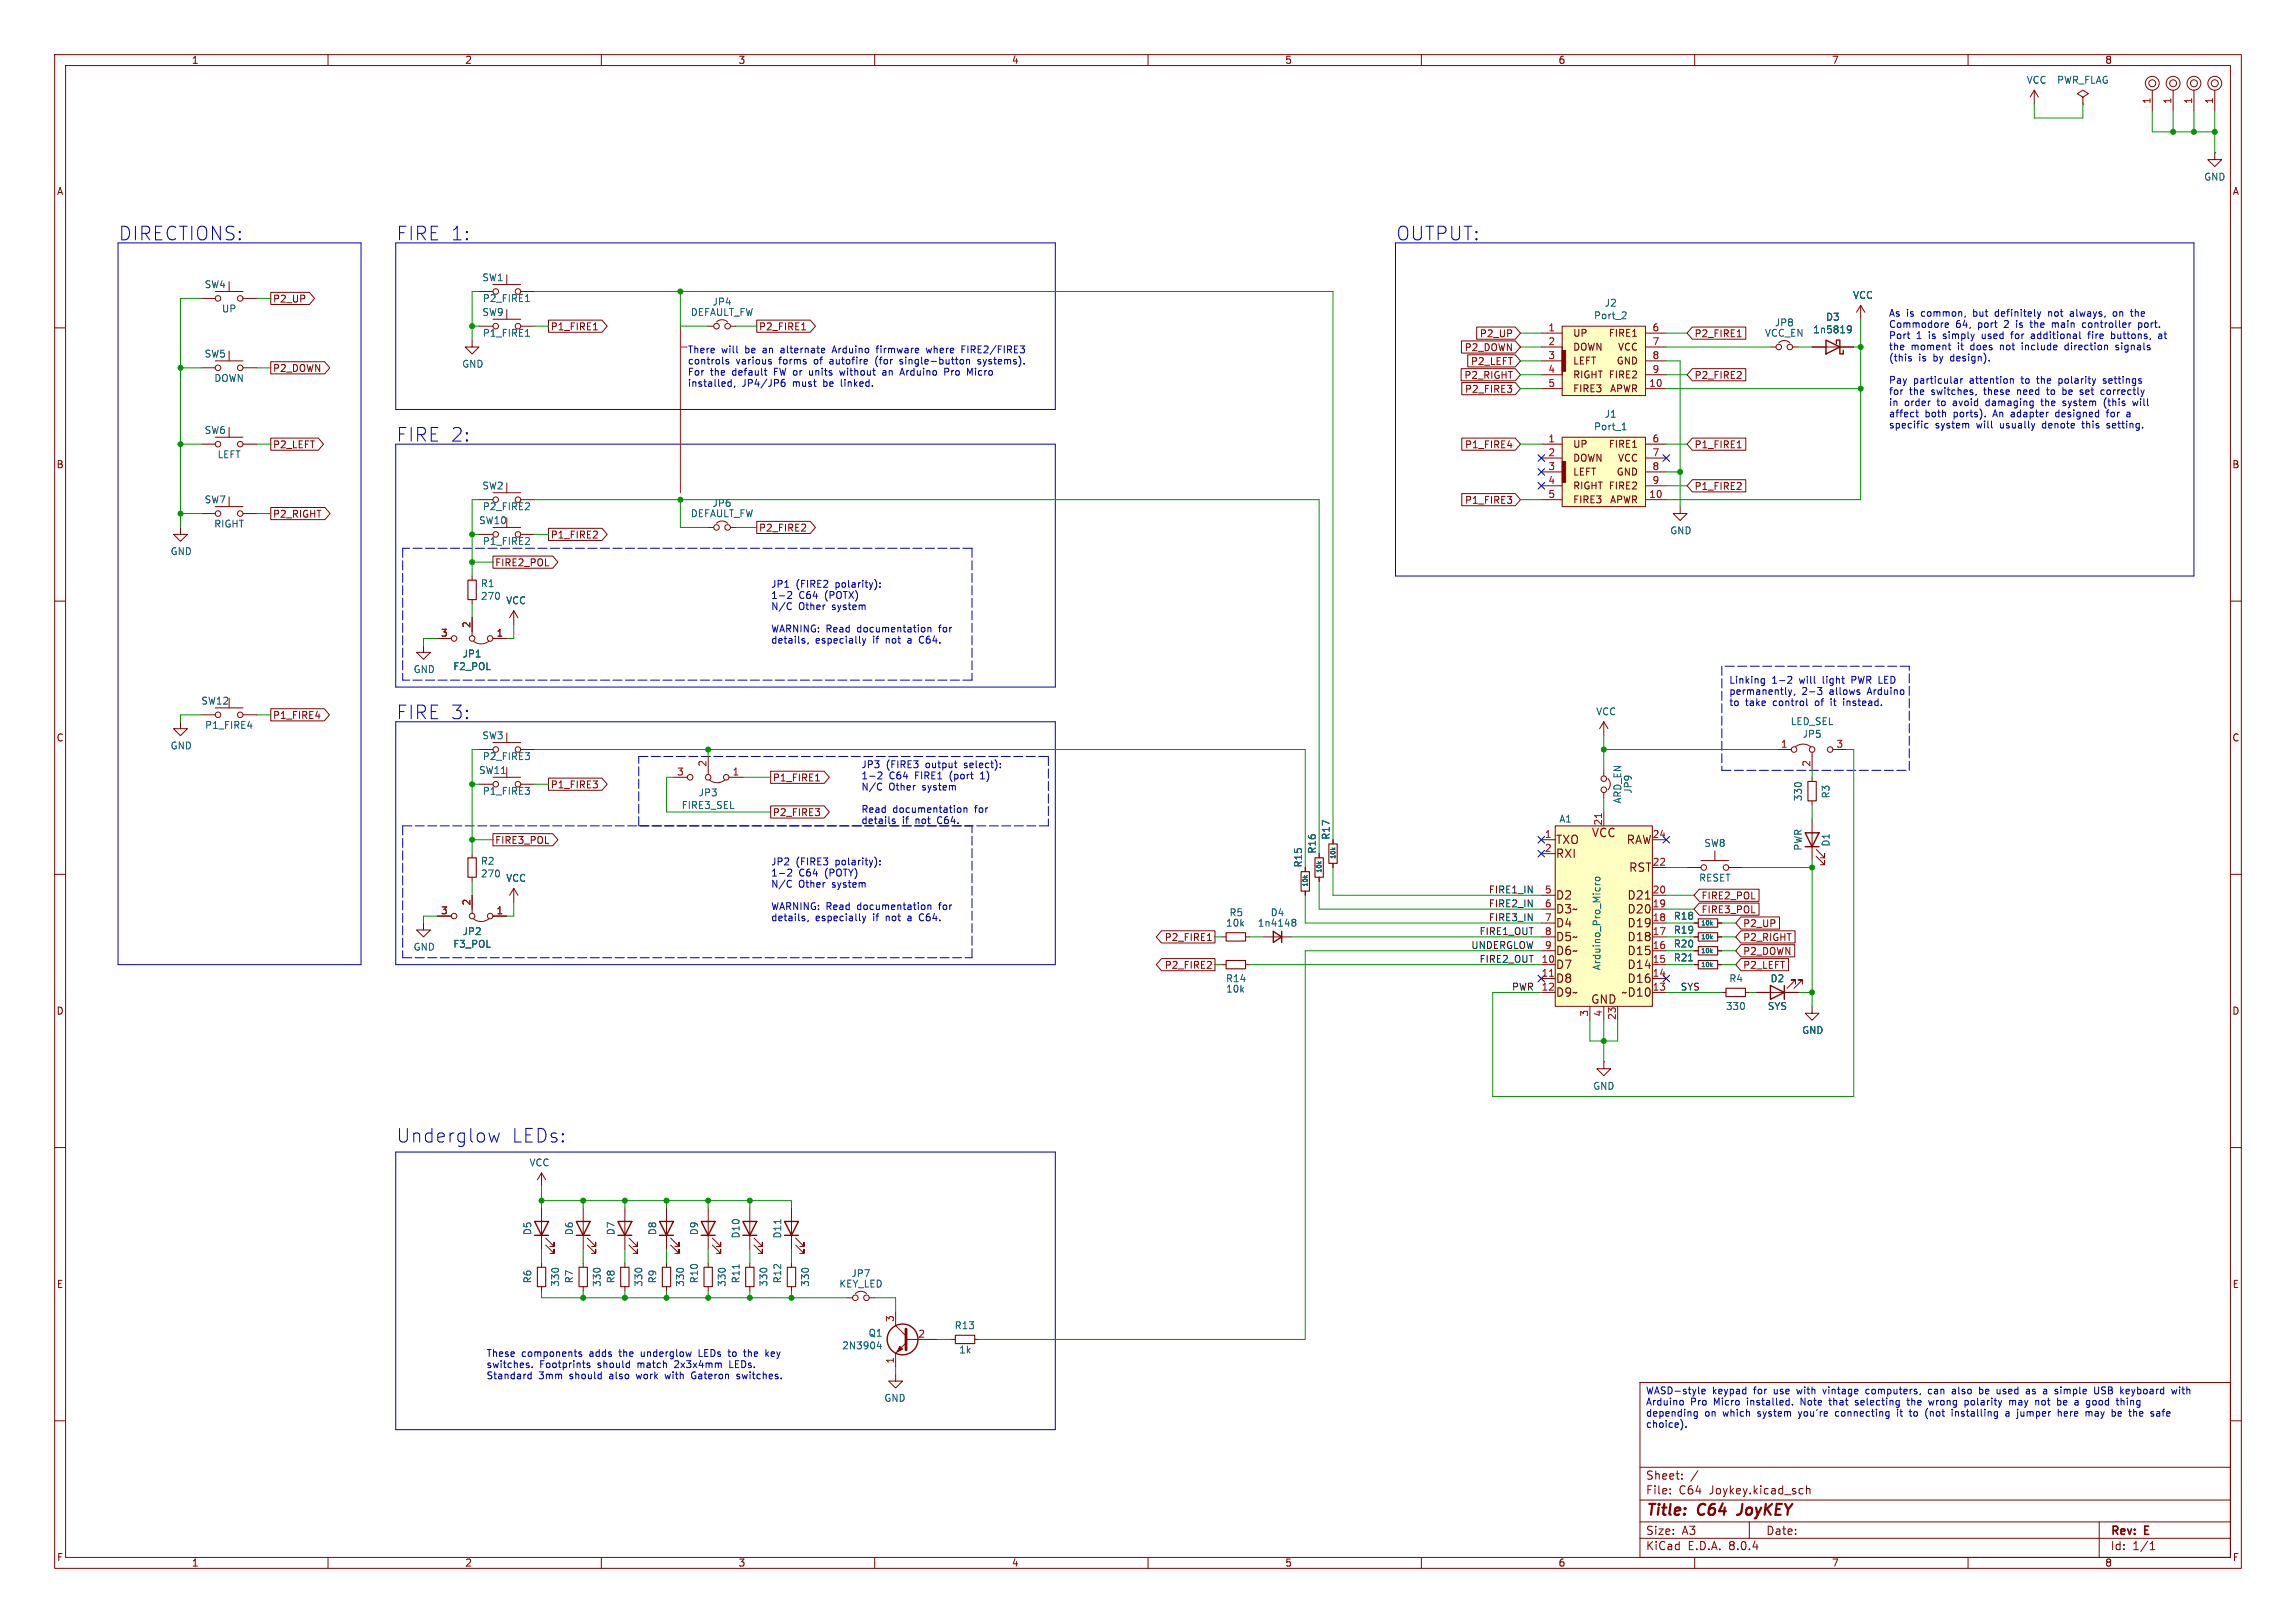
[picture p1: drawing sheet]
<svg xmlns="http://www.w3.org/2000/svg" width="420mm" height="297mm" viewBox="0 0 420 297" stroke-linecap="round" stroke-linejoin="round" font-family="sans-serif">
<defs><g id="words">
<g font-size="3.5" fill="#0000c2">
<text x="21.6" y="44.2">DIRECTIONS:</text>
<text x="72.4" y="44.2">FIRE 1:</text>
<text x="255.3" y="44.2">OUTPUT:</text>
<text x="72.4" y="81">FIRE 2:</text>
<text x="72.4" y="131.8">FIRE 3:</text>
<text x="72.4" y="209.3">Underglow</text>
<text x="93.4" y="209.3">LEDs:</text>
</g>
<g font-size="2.8" fill="#840000">
<text x="301" y="277.9">Title:</text>
<text x="310.6" y="277.9">C64</text>
<text x="318.8" y="277.9">JoyKEY</text>
</g>
<g font-size="2.1" fill="#840000">
<text x="284.5" y="154.7">TXO</text>
<text x="291.1" y="153.4">VCC</text>
<text x="297.4" y="154.7">RAW</text>
<text x="284.5" y="157.3">RXI</text>
<text x="297.9" y="159.8">RST</text>
<text x="284.5" y="164.9">D2</text>
<text x="284.5" y="167.4">D3~</text>
<text x="297.6" y="167.4">D20</text>
<text x="297.6" y="164.9">D21</text>
<text x="284.5" y="170">D4</text>
<text x="284.5" y="172.5">D5~</text>
<text x="297.6" y="172.5">D18</text>
<text x="297.6" y="170">D19</text>
<text x="284.5" y="175">D6~</text>
<text x="284.5" y="177.6">D7</text>
<text x="297.6" y="177.6">D14</text>
<text x="297.6" y="175">D15</text>
<text x="284.5" y="180.1">D8</text>
<text x="284.5" y="182.7">D9~</text>
<text x="290.9" y="183.9">GND</text>
<text x="296.5" y="182.7">~D10</text>
<text x="297.6" y="180.1">D16</text>
<text x="301" y="273.7">File:</text>
<text x="301" y="271">Sheet:</text>
<text x="307.1" y="273.7">C64</text>
<text x="312.7" y="273.7">Joykey.kicad_sch</text>
<text x="301" y="281.1">Size:</text>
<text x="307.6" y="281.1">A3</text>
<text x="323" y="281.1">Date:</text>
<text x="386" y="281.3">Rev:</text>
<text x="392.4" y="281.3">E</text>
<text x="301" y="283.9">KiCad</text>
<text x="308.7" y="283.9">E.D.A.</text>
<text x="316.3" y="283.9">8.0.4</text>
<text x="386" y="283.9">Id:</text>
<text x="390.1" y="283.9">1/1</text>
</g>
<g font-size="1.8" fill="#840000">
<text x="35" y="11.9">1</text>
<text x="85" y="11.9">2</text>
<text x="135" y="11.9">3</text>
<text x="185" y="11.9">4</text>
<text x="235" y="11.9">5</text>
<text x="285" y="11.9">6</text>
<text x="335" y="11.9">7</text>
<text x="385" y="11.9">8</text>
<text x="10.3" y="35.9">A</text>
<text x="408.3" y="35.9">A</text>
<text x="49.8" y="55.6">P2_UP</text>
<text x="100.6" y="60.6">P1_FIRE1</text>
<text x="138.7" y="60.6">P2_FIRE1</text>
<text x="267.8" y="64.5">P2_DOWN</text>
<text x="270.6" y="61.9">P2_UP</text>
<text x="287.7" y="64.4">DOWN</text>
<text x="287.7" y="61.8">UP</text>
<text x="294.2" y="61.8">FIRE1</text>
<text x="295.9" y="64.4">VCC</text>
<text x="309.9" y="61.9">P2_FIRE1</text>
<text x="49.8" y="68.3">P2_DOWN</text>
<text x="267.8" y="69.5">P2_RIGHT</text>
<text x="269" y="67">P2_LEFT</text>
<text x="287.7" y="72">FIRE3</text>
<text x="287.7" y="66.9">LEFT</text>
<text x="287.7" y="69.5">RIGHT FIRE2</text>
<text x="294.4" y="72">APWR</text>
<text x="295.6" y="66.9">GND</text>
<text x="309.9" y="69.5">P2_FIRE2</text>
<text x="267.9" y="72.1">P2_FIRE3</text>
<text x="49.8" y="82.2">P2_LEFT</text>
<text x="267.9" y="82.2">P1_FIRE4</text>
<text x="287.7" y="82.2">UP</text>
<text x="294.2" y="82.2">FIRE1</text>
<text x="309.9" y="82.2">P1_FIRE1</text>
<text x="10.3" y="85.9">B</text>
<text x="287.7" y="84.7">DOWN</text>
<text x="287.7" y="87.2">LEFT</text>
<text x="287.7" y="89.8">RIGHT FIRE2</text>
<text x="295.6" y="87.2">GND</text>
<text x="295.9" y="84.7">VCC</text>
<text x="309.9" y="89.9">P1_FIRE2</text>
<text x="408.2" y="85.9">B</text>
<text x="49.8" y="94.9">P2_RIGHT</text>
<text x="267.9" y="92.4">P1_FIRE3</text>
<text x="287.7" y="92.3">FIRE3</text>
<text x="294.4" y="92.3">APWR</text>
<text x="100.6" y="98.7">P1_FIRE2</text>
<text x="138.7" y="97.5">P2_FIRE2</text>
<text x="90.5" y="103.8">FIRE2_POL</text>
<text x="49.8" y="131.8">P1_FIRE4</text>
<text x="10.3" y="135.9">C</text>
<text x="408.2" y="135.9">C</text>
<text x="141.3" y="143.2">P1_FIRE1</text>
<text x="100.6" y="144.5">P1_FIRE3</text>
<text x="141.3" y="149.5">P2_FIRE3</text>
<text x="90.5" y="154.6">FIRE3_POL</text>
<text x="311.1" y="167.3">FIRE3_POL</text>
<text x="311.1" y="164.8">FIRE2_POL</text>
<text x="213" y="172.4">P2_FIRE1</text>
<text x="318.8" y="169.9">P2_UP</text>
<text x="318.8" y="172.4">P2_RIGHT</text>
<text x="213" y="177.5">P2_FIRE2</text>
<text x="318.8" y="174.9">P2_DOWN</text>
<text x="318.8" y="177.5">P2_LEFT</text>
<text x="10.3" y="185.9">D</text>
<text x="408.2" y="185.9">D</text>
<text x="10.3" y="235.9">E</text>
<text x="408.3" y="235.9">E</text>
<text x="10.3" y="285.9">F</text>
<text x="35" y="286.9">1</text>
<text x="85" y="286.9">2</text>
<text x="135" y="286.9">3</text>
<text x="185" y="286.9">4</text>
<text x="235" y="286.9">5</text>
<text x="285" y="286.9">6</text>
<text x="335" y="286.9">7</text>
<text x="385" y="286.9">8</text>
<text x="408.3" y="285.9">F</text>
</g>
<g font-size="1.8" fill="#006464">
<text x="370.6" y="15.5">VCC</text>
<text x="376.2" y="15.5">PWR_FLAG</text>
<text x="403.1" y="33.2">GND</text>
<text x="37.3" y="52.9">SW4</text>
<text x="88.1" y="51.7">SW1</text>
<text x="40.5" y="57.4">UP</text>
<text x="88.1" y="58">SW9</text>
<text x="88.2" y="55.5">P2_FIRE1</text>
<text x="126.3" y="58">DEFAULT_FW</text>
<text x="130.3" y="56.1">JP4</text>
<text x="291.5" y="58.6">Port_2</text>
<text x="293.4" y="56.3">J2</text>
<text x="324.6" y="59.9">JP8</text>
<text x="333.9" y="58.9">D3</text>
<text x="338.9" y="54.9">VCC</text>
<text x="37.3" y="65.6">SW5</text>
<text x="88.2" y="61.8">P1_FIRE1</text>
<text x="322.8" y="61.8">VCC_EN</text>
<text x="331.6" y="61.2">1n5819</text>
<text x="39.1" y="70.1">DOWN</text>
<text x="84.5" y="67.5">GND</text>
<text x="293.4" y="76.6">J1</text>
<text x="37.3" y="79.6">SW6</text>
<text x="291.5" y="78.9">Port_1</text>
<text x="39.7" y="84">LEFT</text>
<text x="88.1" y="89.8">SW2</text>
<text x="37.3" y="92.3">SW7</text>
<text x="88.2" y="93.6">P2_FIRE2</text>
<text x="126.3" y="94.8">DEFAULT_FW</text>
<text x="130.3" y="92.9">JP6</text>
<text x="31.1" y="101.8">GND</text>
<text x="39.1" y="96.7">RIGHT</text>
<text x="87.5" y="96.1">SW10</text>
<text x="88.2" y="99.9">P1_FIRE2</text>
<text x="305.4" y="98">GND</text>
<text x="87.9" y="107.6">R1</text>
<text x="87.9" y="110">270</text>
<text x="92.5" y="110.8">VCC</text>
<text x="75.6" y="123.4">GND</text>
<text x="82.8" y="122.8">F2_POL</text>
<text x="84.5" y="120.5">JP1</text>
<text x="36.7" y="129.1">SW12</text>
<text x="291.9" y="131.1">VCC</text>
<text x="31.1" y="137.3">GND</text>
<text x="37.4" y="133.6">P1_FIRE4</text>
<text x="88.1" y="135.5">SW3</text>
<text x="327.5" y="132.9">LED_SEL</text>
<text x="329.6" y="135.2">JP5</text>
<text x="87.5" y="141.8">SW11</text>
<text x="88.2" y="139.3">P2_FIRE3</text>
<text x="88.2" y="145.6">P1_FIRE3</text>
<text x="124.6" y="148.2">FIRE3_SEL</text>
<text x="127.7" y="145.9">JP3</text>
<text x="296.8" y="147.1" transform="rotate(-90 296.8 147.1)">ARD_EN</text>
<text x="298.7" y="145.3" transform="rotate(-90 298.7 145.3)">JP9</text>
<text x="329.8" y="146.7" transform="rotate(-90 329.8 146.7)">330</text>
<text x="334.9" y="146.2" transform="rotate(-90 334.9 146.2)">R3</text>
<text x="243.4" y="153.8" transform="rotate(-90 243.4 153.8)">R17</text>
<text x="285.1" y="150.7">A1</text>
<text x="311.7" y="155.2">SW8</text>
<text x="329.8" y="155.8" transform="rotate(-90 329.8 155.8)">PWR</text>
<text x="334.9" y="155" transform="rotate(-90 334.9 155)">D1</text>
<text x="87.9" y="158.4">R2</text>
<text x="87.9" y="160.8">270</text>
<text x="92.5" y="161.6">VCC</text>
<text x="238.4" y="158.8" transform="rotate(-90 238.4 158.8)">R15</text>
<text x="240.9" y="156.3" transform="rotate(-90 240.9 156.3)">R16</text>
<text x="310.7" y="161.5">RESET</text>
<text x="224.8" y="167.9">R5</text>
<text x="232.3" y="167.9">D4</text>
<text x="82.8" y="173.6">F3_POL</text>
<text x="84.5" y="171.3">JP2</text>
<text x="224.2" y="169.8">10k</text>
<text x="230" y="169.8">1n4148</text>
<text x="306.1" y="168.5">R18</text>
<text x="306.1" y="171">R19</text>
<text x="306.1" y="173.6">R20</text>
<text x="75.6" y="174.2">GND</text>
<text x="224.2" y="179.9">R14</text>
<text x="293" y="177.7" transform="rotate(-90 293 177.7)">Arduino_Pro_Micro</text>
<text x="306.1" y="176.1">R21</text>
<text x="316.2" y="179.9">R4</text>
<text x="323.8" y="179.9">D2</text>
<text x="224.2" y="181.8">10k</text>
<text x="315.6" y="185">330</text>
<text x="323.3" y="185">SYS</text>
<text x="329.6" y="189.4">GND</text>
<text x="291.3" y="199.6">GND</text>
<text x="96.8" y="213.6">VCC</text>
<text x="97.4" y="226.1" transform="rotate(-90 97.4 226.1)">D5</text>
<text x="105" y="226.1" transform="rotate(-90 105 226.1)">D6</text>
<text x="112.6" y="226.1" transform="rotate(-90 112.6 226.1)">D7</text>
<text x="120.2" y="226.1" transform="rotate(-90 120.2 226.1)">D8</text>
<text x="127.9" y="226.1" transform="rotate(-90 127.9 226.1)">D9</text>
<text x="135.5" y="226.7" transform="rotate(-90 135.5 226.7)">D10</text>
<text x="143.1" y="226.7" transform="rotate(-90 143.1 226.7)">D11</text>
<text x="155.7" y="233.9">JP7</text>
<text x="97.4" y="234.9" transform="rotate(-90 97.4 234.9)">R6</text>
<text x="102.5" y="235.6" transform="rotate(-90 102.5 235.6)">330</text>
<text x="105" y="234.9" transform="rotate(-90 105 234.9)">R7</text>
<text x="110.1" y="235.6" transform="rotate(-90 110.1 235.6)">330</text>
<text x="112.6" y="234.9" transform="rotate(-90 112.6 234.9)">R8</text>
<text x="117.7" y="235.6" transform="rotate(-90 117.7 235.6)">330</text>
<text x="120.2" y="234.9" transform="rotate(-90 120.2 234.9)">R9</text>
<text x="125.3" y="235.6" transform="rotate(-90 125.3 235.6)">330</text>
<text x="127.9" y="234.9" transform="rotate(-90 127.9 234.9)">R10</text>
<text x="132.9" y="235.6" transform="rotate(-90 132.9 235.6)">330</text>
<text x="135.5" y="234.9" transform="rotate(-90 135.5 234.9)">R11</text>
<text x="140.6" y="235.6" transform="rotate(-90 140.6 235.6)">330</text>
<text x="143.1" y="234.9" transform="rotate(-90 143.1 234.9)">R12</text>
<text x="148.2" y="235.6" transform="rotate(-90 148.2 235.6)">330</text>
<text x="153.4" y="235.8">KEY_LED</text>
<text x="158.8" y="244.8">Q1</text>
<text x="174.5" y="243.4">R13</text>
<text x="154" y="247.1">2N3904</text>
<text x="175.3" y="247.9">1k</text>
<text x="161.7" y="256.7">GND</text>
</g>
<g font-size="1.8" fill="#a90000">
<text x="393.4" y="19.1" transform="rotate(-90 393.4 19.1)">1</text>
<text x="397.3" y="19.1" transform="rotate(-90 397.3 19.1)">1</text>
<text x="401.1" y="19.1" transform="rotate(-90 401.1 19.1)">1</text>
<text x="404.9" y="19.1" transform="rotate(-90 404.9 19.1)">1</text>
<text x="283.1" y="60.7">1</text>
<text x="283.1" y="63.2">2</text>
<text x="283.1" y="65.8">3</text>
<text x="302.2" y="60.7">6</text>
<text x="302.2" y="63.2">7</text>
<text x="302.2" y="65.8">8</text>
<text x="283.1" y="68.3">4</text>
<text x="283.1" y="70.9">5</text>
<text x="301.6" y="70.9">10</text>
<text x="302.2" y="68.3">9</text>
<text x="283.1" y="81">1</text>
<text x="283.1" y="83.6">2</text>
<text x="302.2" y="81">6</text>
<text x="302.2" y="83.6">7</text>
<text x="283.1" y="86.1">3</text>
<text x="283.1" y="88.6">4</text>
<text x="302.2" y="86.1">8</text>
<text x="302.2" y="88.6">9</text>
<text x="283.1" y="91.2">5</text>
<text x="301.6" y="91.2">10</text>
<text x="80.6" y="116.6">3</text>
<text x="86.1" y="115" transform="rotate(-90 86.1 115)">2</text>
<text x="90.7" y="116.6">1</text>
<text x="325.7" y="136.9">1</text>
<text x="335.8" y="136.9">3</text>
<text x="123.8" y="142">3</text>
<text x="129.3" y="140.4" transform="rotate(-90 129.3 140.4)">2</text>
<text x="133.9" y="142">1</text>
<text x="331.2" y="140.4" transform="rotate(-90 331.2 140.4)">2</text>
<text x="282.5" y="153.4">1</text>
<text x="282.5" y="156">2</text>
<text x="293.1" y="151.2" transform="rotate(-90 293.1 151.2)">21</text>
<text x="302.2" y="153.4">24</text>
<text x="302.2" y="158.5">22</text>
<text x="80.6" y="167.4">3</text>
<text x="86.1" y="165.8" transform="rotate(-90 86.1 165.8)">2</text>
<text x="90.7" y="167.4">1</text>
<text x="282.5" y="163.6">5</text>
<text x="282.5" y="166.1">6</text>
<text x="302.2" y="166.1">19</text>
<text x="302.2" y="163.6">20</text>
<text x="282.5" y="168.7">7</text>
<text x="282.5" y="171.2">8</text>
<text x="282.5" y="173.7">9</text>
<text x="302.2" y="173.7">16</text>
<text x="302.2" y="171.2">17</text>
<text x="302.2" y="168.7">18</text>
<text x="281.9" y="176.3">10</text>
<text x="281.9" y="178.8">11</text>
<text x="302.2" y="178.8">14</text>
<text x="302.2" y="176.3">15</text>
<text x="281.9" y="181.4">12</text>
<text x="302.2" y="181.4">13</text>
<text x="290.6" y="186.1" transform="rotate(-90 290.6 186.1)">3</text>
<text x="293.1" y="186.1" transform="rotate(-90 293.1 186.1)">4</text>
<text x="295.7" y="186.7" transform="rotate(-90 295.7 186.7)">23</text>
<text x="163.6" y="242" transform="rotate(-90 163.6 242)">3</text>
<text x="167.9" y="244.9">2</text>
<text x="163.6" y="249.6" transform="rotate(-90 163.6 249.6)">1</text>
</g>
<g font-size="1.8" fill="#0000c2">
<text x="345.4" y="58">As is</text>
<text x="351.5" y="58">common,</text>
<text x="361.2" y="58">but</text>
<text x="365.4" y="58">definitely</text>
<text x="375.4" y="58">not</text>
<text x="379.6" y="58">always,</text>
<text x="387.6" y="58">on</text>
<text x="391.1" y="58">the</text>
<text x="125.7" y="64.7">There</text>
<text x="132" y="64.7">will</text>
<text x="136.4" y="64.7">be</text>
<text x="139.8" y="64.7">an</text>
<text x="143.3" y="64.7">alternate</text>
<text x="153" y="64.7">Arduino</text>
<text x="161.2" y="64.7">firmware</text>
<text x="170.6" y="64.7">where</text>
<text x="177.2" y="64.7">FIRE2/FIRE3</text>
<text x="345.4" y="60.1">Commodore</text>
<text x="345.4" y="62.1">Port</text>
<text x="345.4" y="64.2">the</text>
<text x="349.6" y="64.2">moment</text>
<text x="350.5" y="62.1">1</text>
<text x="352.9" y="62.1">is</text>
<text x="355.7" y="62.1">simply</text>
<text x="357.7" y="60.1">64,</text>
<text x="358.2" y="64.2">it</text>
<text x="360.7" y="64.2">does</text>
<text x="361.9" y="60.1">port</text>
<text x="363" y="62.1">used</text>
<text x="366.3" y="64.2">not</text>
<text x="366.9" y="60.1">2</text>
<text x="368.6" y="62.1">for</text>
<text x="369.3" y="60.1">is</text>
<text x="370.5" y="64.2">include</text>
<text x="372.1" y="60.1">the</text>
<text x="372.4" y="62.1">additional</text>
<text x="376.2" y="60.1">main</text>
<text x="378.6" y="64.2">direction</text>
<text x="382" y="60.1">controller</text>
<text x="383.1" y="62.1">fire</text>
<text x="387.5" y="62.1">buttons,</text>
<text x="388.1" y="64.2">signals</text>
<text x="392.4" y="60.1">port.</text>
<text x="396.3" y="62.1">at</text>
<text x="125.7" y="66.8">controls</text>
<text x="125.7" y="68.8">For</text>
<text x="125.7" y="70.9">installed,</text>
<text x="129.9" y="68.8">the</text>
<text x="134.1" y="68.8">default</text>
<text x="134.6" y="66.8">various</text>
<text x="135.7" y="70.9">JP4/JP6</text>
<text x="141.9" y="68.8">FW or</text>
<text x="142.6" y="66.8">forms</text>
<text x="145.1" y="70.9">must</text>
<text x="148.7" y="68.8">units</text>
<text x="149.2" y="66.8">of</text>
<text x="150.9" y="70.9">be</text>
<text x="152.2" y="66.8">autofire</text>
<text x="154.3" y="70.9">linked.</text>
<text x="154.5" y="68.8">without</text>
<text x="160.8" y="66.8">(for</text>
<text x="162.5" y="68.8">an</text>
<text x="165.5" y="66.8">single-button</text>
<text x="166" y="68.8">Arduino</text>
<text x="174.2" y="68.8">Pro</text>
<text x="178.6" y="68.8">Micro</text>
<text x="179.9" y="66.8">systems).</text>
<text x="345.4" y="66.2">(this</text>
<text x="345.4" y="70.3">Pay</text>
<text x="350" y="70.3">particular</text>
<text x="351" y="66.2">is</text>
<text x="353.8" y="66.2">by</text>
<text x="357.1" y="66.2">design).</text>
<text x="360.4" y="70.3">attention</text>
<text x="370.1" y="70.3">to</text>
<text x="373.1" y="70.3">the</text>
<text x="377.2" y="70.3">polarity</text>
<text x="385.6" y="70.3">settings</text>
<text x="345.4" y="72.4">for</text>
<text x="345.4" y="74.4">in</text>
<text x="345.4" y="76.4">affect</text>
<text x="348.4" y="74.4">order</text>
<text x="349.3" y="72.4">the</text>
<text x="352.1" y="76.4">both</text>
<text x="353.4" y="72.4">switches,</text>
<text x="354.5" y="74.4">to</text>
<text x="357.5" y="76.4">ports).</text>
<text x="357.5" y="74.4">avoid</text>
<text x="363.2" y="72.4">these</text>
<text x="363.7" y="74.4">damaging</text>
<text x="364.9" y="76.4">An</text>
<text x="368.3" y="76.4">adapter</text>
<text x="369.5" y="72.4">need</text>
<text x="374.1" y="74.4">the</text>
<text x="375.1" y="72.4">to</text>
<text x="376.7" y="76.4">designed</text>
<text x="378.2" y="72.4">be</text>
<text x="378.2" y="74.4">system</text>
<text x="381.6" y="72.4">set</text>
<text x="385.6" y="72.4">correctly</text>
<text x="385.9" y="74.4">(this</text>
<text x="386.3" y="76.4">for</text>
<text x="391.5" y="74.4">will</text>
<text x="345.4" y="78.5">specific</text>
<text x="354" y="78.5">system</text>
<text x="361.7" y="78.5">will</text>
<text x="366.1" y="78.5">usually</text>
<text x="374.1" y="78.5">denote</text>
<text x="381.6" y="78.5">this</text>
<text x="386.3" y="78.5">setting.</text>
<text x="141" y="107.6">JP1</text>
<text x="145.6" y="107.6">(FIRE2</text>
<text x="152.9" y="107.6">polarity):</text>
<text x="141" y="109.7">1-2</text>
<text x="141" y="111.7">N/C</text>
<text x="146.1" y="111.7">Other</text>
<text x="146.1" y="109.7">C64</text>
<text x="151" y="109.7">(POTX)</text>
<text x="152.3" y="111.7">system</text>
<text x="141" y="115.8">WARNING: Read</text>
<text x="141" y="117.9">details,</text>
<text x="149.2" y="117.9">especially</text>
<text x="156.9" y="115.8">documentation</text>
<text x="159.8" y="117.9">if</text>
<text x="162.3" y="117.9">not</text>
<text x="166.5" y="117.9">a</text>
<text x="168.8" y="117.9">C64.</text>
<text x="172.1" y="115.8">for</text>
<text x="316.2" y="125.2">Linking</text>
<text x="324.1" y="125.2">1-2</text>
<text x="329.3" y="125.2">will</text>
<text x="333.7" y="125.2">light</text>
<text x="339.2" y="125.2">PWR LED</text>
<text x="316.2" y="127.2">permanently,</text>
<text x="316.2" y="129.3">to</text>
<text x="319.3" y="129.3">take</text>
<text x="324.4" y="129.3">control</text>
<text x="329.6" y="127.2">2-3</text>
<text x="332.3" y="129.3">of</text>
<text x="334.8" y="127.2">allows</text>
<text x="335.4" y="129.3">it</text>
<text x="337.9" y="129.3">instead.</text>
<text x="341.9" y="127.2">Arduino</text>
<text x="157.5" y="140.7">JP3</text>
<text x="157.5" y="142.7">1-2</text>
<text x="162.1" y="140.7">(FIRE3</text>
<text x="162.6" y="142.7">C64</text>
<text x="167.5" y="142.7">FIRE1</text>
<text x="169.4" y="140.7">output</text>
<text x="174" y="142.7">(port</text>
<text x="176.7" y="140.7">select):</text>
<text x="179.8" y="142.7">1)</text>
<text x="157.5" y="144.7">N/C</text>
<text x="157.5" y="148.8">Read</text>
<text x="162.6" y="144.7">Other</text>
<text x="163.3" y="148.8">documentation</text>
<text x="168.8" y="144.7">system</text>
<text x="178.4" y="148.8">for</text>
<text x="157.5" y="150.9">details</text>
<text x="165.1" y="150.9">if</text>
<text x="167.6" y="150.9">not</text>
<text x="171.8" y="150.9">C64.</text>
<text x="141" y="158.4">JP2</text>
<text x="141" y="160.5">1-2</text>
<text x="145.6" y="158.4">(FIRE3</text>
<text x="146.1" y="160.5">C64</text>
<text x="151" y="160.5">(POTY)</text>
<text x="152.9" y="158.4">polarity):</text>
<text x="141" y="162.5">N/C</text>
<text x="141" y="166.6">WARNING: Read</text>
<text x="146.1" y="162.5">Other</text>
<text x="152.3" y="162.5">system</text>
<text x="156.9" y="166.6">documentation</text>
<text x="172.1" y="166.6">for</text>
<text x="141" y="168.7">details,</text>
<text x="149.2" y="168.7">especially</text>
<text x="159.8" y="168.7">if</text>
<text x="162.3" y="168.7">not</text>
<text x="166.5" y="168.7">a</text>
<text x="168.8" y="168.7">C64.</text>
<text x="88.9" y="248.4">These</text>
<text x="88.9" y="250.4">switches.</text>
<text x="95.4" y="248.4">components</text>
<text x="98.7" y="250.4">Footprints</text>
<text x="107.9" y="248.4">adds</text>
<text x="109.4" y="250.4">should</text>
<text x="113.6" y="248.4">the</text>
<text x="116.9" y="250.4">match</text>
<text x="117.7" y="248.4">underglow</text>
<text x="123.9" y="250.4">2x3x4mm</text>
<text x="128.5" y="248.4">LEDs</text>
<text x="134.1" y="250.4">LEDs.</text>
<text x="134.1" y="248.4">to</text>
<text x="137.2" y="248.4">the</text>
<text x="141.3" y="248.4">key</text>
<text x="88.9" y="252.5">Standard</text>
<text x="98.5" y="252.5">3mm</text>
<text x="104.3" y="252.5">should</text>
<text x="111.8" y="252.5">also</text>
<text x="116.9" y="252.5">work</text>
<text x="122.4" y="252.5">with</text>
<text x="127.4" y="252.5">Gateron</text>
<text x="135.9" y="252.5">switches.</text>
<text x="301" y="255.2">WASD-style</text>
<text x="301" y="257.3">Arduino</text>
<text x="309.2" y="257.3">Pro</text>
<text x="313.2" y="255.2">keypad</text>
<text x="313.6" y="257.3">Micro</text>
<text x="319.9" y="257.3">installed.</text>
<text x="320.9" y="255.2">for</text>
<text x="324.8" y="255.2">use</text>
<text x="329.2" y="255.2">with</text>
<text x="329.9" y="257.3">Note</text>
<text x="334.2" y="255.2">vintage</text>
<text x="335.3" y="257.3">that</text>
<text x="340.2" y="257.3">selecting</text>
<text x="342.2" y="255.2">computers,</text>
<text x="350" y="257.3">the</text>
<text x="353.8" y="255.2">can</text>
<text x="354.1" y="257.3">wrong</text>
<text x="358.4" y="255.2">also</text>
<text x="360.9" y="257.3">polarity</text>
<text x="363.5" y="255.2">be</text>
<text x="366.9" y="255.2">used</text>
<text x="369.2" y="257.3">may</text>
<text x="372.5" y="255.2">as</text>
<text x="374.2" y="257.3">not</text>
<text x="375.9" y="255.2">a</text>
<text x="378.2" y="255.2">simple</text>
<text x="378.4" y="257.3">be</text>
<text x="381.8" y="257.3">a</text>
<text x="384.1" y="257.3">good</text>
<text x="385.6" y="255.2">USB</text>
<text x="389.9" y="257.3">thing</text>
<text x="390.6" y="255.2">keyboard</text>
<text x="400.2" y="255.2">with</text>
<text x="301" y="259.3">depending</text>
<text x="301" y="261.4">choice).</text>
<text x="311.8" y="259.3">on</text>
<text x="315.3" y="259.3">which</text>
<text x="321.8" y="259.3">system</text>
<text x="329.5" y="259.3">you're</text>
<text x="336.4" y="259.3">connecting</text>
<text x="347.9" y="259.3">it</text>
<text x="350.4" y="259.3">to</text>
<text x="353.5" y="259.3">(not</text>
<text x="358.5" y="259.3">installing</text>
<text x="368.6" y="259.3">a</text>
<text x="370.9" y="259.3">jumper</text>
<text x="378.5" y="259.3">here</text>
<text x="383.8" y="259.3">may</text>
<text x="388.8" y="259.3">be</text>
<text x="392.2" y="259.3">the</text>
<text x="396.3" y="259.3">safe</text>
</g>
<g font-size="1.8" fill="#0f0f0f">
<text x="272.2" y="163.6">FIRE1_IN</text>
<text x="272.2" y="166.1">FIRE2_IN</text>
<text x="269" y="173.7">UNDERGLOW</text>
<text x="270.5" y="171.2">FIRE1_OUT</text>
<text x="272.2" y="168.6">FIRE3_IN</text>
<text x="270.5" y="176.3">FIRE2_OUT</text>
<text x="276.5" y="181.3">PWR</text>
<text x="307.3" y="181.3">SYS</text>
</g>
<g font-size="1.1" fill="#006464">
<text x="241.9" y="159.8" transform="rotate(-90 241.9 159.8)">10k</text>
<text x="244.5" y="157.3" transform="rotate(-90 244.5 157.3)">10k</text>
<text x="239.4" y="162.4" transform="rotate(-90 239.4 162.4)">10k</text>
<text x="311.1" y="169.5">10k</text>
<text x="311.1" y="172.1">10k</text>
<text x="311.1" y="174.6">10k</text>
<text x="311.1" y="177.2">10k</text>
</g>
</g></defs>
<g fill="none" stroke="#840000" stroke-width=".18">
<path d="M10 10h400v277h-400zM12 12h396v273h-396zM60 10v2M110 10v2M160 10v2M210 10v2M260 10v2M310 10v2M360 10v2M372.1 16.5l-.8 1.3M372.1 16.5v2.6M372.1 16.5l.8 1.3"/>
<path d="M381 17.8l1-.7-1-.6-1 .6 1 .7v1.3M381 19.1h.1M393.7 16.5v3.8M397.5 16.5v3.8M401.3 16.5v3.8M405.1 16.5v3.8M10 60h2M36.8 54.6h2.6M39.4 53.3h5M41.9 51.6v1.7M44.4 54.6h2.6M87.6 59.7h2.6"/>
<path d="M87.6 53.3h2.6M90.2 58.4h5M90.2 52.1h5M92.7 50.3v1.8M92.7 56.6v1.8M95.2 59.7h2.6M95.2 53.3h2.6M129.5 59.7h1.1M131.1 58.9a1.44 1.44 0 0 1 2 0M133.6 59.7h1M340.4 55.9l-.8 1.3M340.4 55.9v2.5"/>
<path d="M340.4 55.9l.7 1.3M408 60h2M87.6 91.4h2.6M90.2 90.2h5M92.7 88.4v1.8M95.2 91.4h2.6M10 110h2M408 110h2M33 132.1v1.3h1.3l-1.3 1.2-1.3-1.2h1.3M87.6 137.2h2.6M90.2 135.9h5M92.7 134.1v1.8"/>
<path d="M95.2 137.2h2.6M10 160h2M87.6 143.5h2.6M90.2 142.2h5M92.7 140.5v1.7M95.2 143.5h2.6M238.8 158.8v.7M241.3 156.2v.8M243.8 153.7v.7M243.8 158v.8M408 160h2M77.5 168.9v1.3h1.2l-1.2 1.3-1.3-1.3h1.3"/>
<path d="M80 167.6h2.5M86.4 163.8v3.3M86.6 168.1a2.26 2.26 0 0 0 2.8 0M90.2 167.6h2.5M223.5 176.5h.8M227.8 176.5h.8M231.1 171.5h5.1M238.8 163.1v.7M241.3 160.5v.8M293.4 194.3v1.3h1.2l-1.2 1.3-1.3-1.3h1.3M293.4 194.3h.1M10 210h2"/>
<path d="M99.1 214.6l.7 1.3M99.1 214.6v2.6M99.1 214.6l-.8 1.3M408 210h2M121.9 221v7.6M122.7 227.8l1.5 1.6v-.8v.8h-.8M122.7 226.6l1.5 1.5v-.8v.8h-.8M137.2 231.1v.8M137.2 235.5v.7M10 260h2M300 253h108v32h-108zM408 260h2"/>
<path d="M300 278.5h108M300 274.5h108M300 268.5h108M305.5 273.2v.2M305.5 272.5v.1M307.7 270.5v.2M307.7 269.8v.1M310.6 269.1l-1.3 1.9M320 278.5v3M329.7 272.4l.1 .1M329.8 273.3l-.1 .1M330.4 271.9v1.5"/>
<path d="M330.4 272.5l.3-.1 .3 .1 .1 .9M384 278.5v6.5M60 285v2M110 285v2M160 285v2M210 285v2M260 285v2M300 281.5h108M310 285v2M360 285v2M393.3 283.6h.9M393.3 282.5l.4-.4v1.5"/>
<circle cx="393.7" cy="15.2" r=".63"/>
<circle cx="393.7" cy="15.2" r="1.27"/>
<circle cx="397.5" cy="15.2" r=".63"/>
<circle cx="397.5" cy="15.2" r="1.27"/>
<circle cx="401.3" cy="15.2" r=".63"/>
<circle cx="401.3" cy="15.2" r="1.27"/>
<circle cx="405.1" cy="15.2" r=".63"/>
<circle cx="405.1" cy="15.2" r="1.27"/>
<circle cx="39.9" cy="54.6" r=".51"/>
<circle cx="43.9" cy="54.6" r=".51"/>
<circle cx="90.7" cy="53.3" r=".51"/>
<circle cx="90.7" cy="59.7" r=".51"/>
<circle cx="94.7" cy="59.7" r=".51"/>
<circle cx="94.7" cy="53.3" r=".51"/>
<circle cx="131.1" cy="59.7" r=".51"/>
<circle cx="133.1" cy="59.7" r=".51"/>
<circle cx="90.7" cy="91.4" r=".51"/>
<circle cx="94.7" cy="91.4" r=".51"/>
<circle cx="90.7" cy="137.2" r=".51"/>
<circle cx="94.7" cy="137.2" r=".51"/>
<circle cx="90.7" cy="143.5" r=".51"/>
<circle cx="94.7" cy="143.5" r=".51"/>
<circle cx="83.1" cy="167.6" r=".51"/>
<circle cx="86.4" cy="167.6" r=".51"/>
<circle cx="89.7" cy="167.6" r=".51"/>
</g>
<path d="M318.2 277.1l-.5 .1" fill="none" stroke="#840000" stroke-width=".4"/>
<path d="M238 159.5h1.5v3.6h-1.5zM240.5 157h1.6v3.5h-1.6zM243.1 154.4h1.5v3.6h-1.5zM224.3 175.8h3.5v1.5h-3.5zM136.4 231.9h1.5v3.6h-1.5z" fill="none" stroke="#840000" stroke-width=".2"/>
<path d="M232.9 170.4l1.5 1.1-1.5 1zM234.4 170.4v2.1M120.6 223.5h2.6l-1.3 2.6zM120.6 226.1h2.6" fill="none" stroke="#840000" stroke-width=".25"/>
<path d="M96.1 55.2h.8M96.1 61.5h.8M236.4 168.6l.2 .2M236.4 168.3l.2-.1 .4 .1v.2l-.2 .3M236.6 168.8h.2M236.6 168.8l-.2 .1M236.8 168.8l.2 .2v.4l-.2 .1-.4-.1M135.2 231.4v.7" fill="none" stroke="#006464" stroke-width=".18"/>
<path d="M284.5 151.1h17.8v33.1h-17.8z" fill="#ffffc2"/>
<g fill="none" stroke="#840000" stroke-width=".18">
<path d="M405.1 27.9v1.3h1.3l-1.3 1.3-1.2-1.3h1.2M405.1 27.9h.1M86.4 62.2v1.3h1.2l-1.2 1.3-1.3-1.3h1.3M323.8 63.5h1.1M325.4 62.7a1.44 1.44 0 0 1 2 0M327.9 63.5h1M331.5 63.5h7.6M33 96.5v1.3h1.3l-1.3 1.3-1.3-1.3h1.3M36.8 94h2.6M39.4 92.7h5M41.9 90.9v1.8M44.4 94h2.6"/>
<path d="M87.6 97.8h2.6M90.2 96.5h5M95.2 97.8h2.6M36.8 130.8h2.6M39.4 129.5h5M44.4 130.8h2.6M129.5 138.4v3.3M293.4 132.1v2.5M293.4 132.1l-.8 1.3M293.4 132.1l.7 1.3M325.1 137.2h2.6M328.4 136.7a2.26 2.26 0 0 1 2.8 0"/>
<path d="M331.5 137.7v3.3M335.3 137.2h2.5M86.4 156.2v.8M123.2 142.2h2.5M129.8 142.7a2.26 2.26 0 0 0 2.8 0M133.3 142.2h2.6M281.9 153.7h2.6M281.9 156.2h2.6M284.5 151.1h17.8v33.1h-17.8zM293.4 141v1M293.4 145v1.1M293.4 148.6v2.5"/>
<path d="M294.1 142.5a1.43 1.43 0 0 1 0 2M302.3 153.7h2.5M302.3 158.8h2.5M308.6 158.8h2.5M311.1 157.5h5.1M313.7 155.7v1.8M316.2 158.8h2.6M331.5 142.2v.8M331.5 146.6v.7M331.5 149.9v7.6M332.2 156.7l1.6 1.5v-.7v.7h-.8M332.2 155.4l1.6 1.6v-.8v.8h-.8"/>
<path d="M86.4 160.5v.8M94 162.6l-.8 1.2M94 162.6v2.5M94 162.6l.7 1.2M281.9 176.5h2.6M281.9 179.1h2.6M281.9 174h2.6M281.9 171.5h2.6M281.9 168.9h2.6M281.9 166.4h2.6M281.9 163.8h2.6M302.3 176.5h2.5"/>
<path d="M302.3 179.1h2.5M302.3 174h2.5M302.3 171.5h2.5M302.3 168.9h2.5M302.3 166.4h2.5M302.3 163.8h2.5M309.9 171.5h.7M309.9 168.9h.7M314.2 171.5h.8M314.2 168.9h.8M281.9 181.6h2.6M290.8 184.2v2.5"/>
<path d="M293.4 184.2v2.5M295.9 184.2v2.5M302.3 181.6h2.5M129.5 221v7.6M130.3 227.8l1.5 1.6v-.8v.8h-.7M130.3 226.6l1.5 1.5v-.8v.8h-.7M137.2 221v7.6M137.9 227.8l1.5 1.6v-.8v.8h-.7M137.9 226.6l1.5 1.5v-.8v.8h-.7M144.8 221v7.6M144.8 231.1v.8M144.8 235.5v.7"/>
<path d="M145.5 227.8l1.6 1.6v-.8v.8h-.8M145.5 226.6l1.6 1.5v-.8v.8h-.8M154.9 237.5h1.1M156.5 236.7a1.44 1.44 0 0 1 2 0M159 237.5h1M163.8 251.5v1.2h-1.2l1.2 1.3 1.3-1.3h-1.3M163.8 240v2.6l1.9 1.9M165.7 245.7l-1.9 1.9v2.6M165.7 245.1h5.7M174 245.1h.8M178.3 245.1h.8"/>
<circle cx="325.4" cy="63.5" r=".51"/>
<circle cx="327.4" cy="63.5" r=".51"/>
<circle cx="39.9" cy="94" r=".51"/>
<circle cx="43.9" cy="94" r=".51"/>
<circle cx="90.7" cy="97.8" r=".51"/>
<circle cx="94.7" cy="97.8" r=".51"/>
<circle cx="39.9" cy="130.8" r=".51"/>
<circle cx="43.9" cy="130.8" r=".51"/>
<circle cx="328.2" cy="137.2" r=".51"/>
<circle cx="331.5" cy="137.2" r=".51"/>
<circle cx="334.8" cy="137.2" r=".51"/>
<circle cx="126.2" cy="142.2" r=".51"/>
<circle cx="129.5" cy="142.2" r=".51"/>
<circle cx="132.8" cy="142.2" r=".51"/>
<circle cx="293.4" cy="144.5" r=".51"/>
<circle cx="293.4" cy="142.5" r=".51"/>
<circle cx="311.7" cy="158.8" r=".51"/>
<circle cx="315.7" cy="158.8" r=".51"/>
<circle cx="156.5" cy="237.5" r=".51"/>
<circle cx="158.5" cy="237.5" r=".51"/>
</g>
<path d="M301 164.5h.8" fill="none" stroke="#840000" stroke-width=".19"/>
<path d="M293 148.9v.7M283.5 178.7h.7" fill="none" stroke="#a90000" stroke-width=".18"/>
<path d="M338 59.8l.4-.2 .2 .3a.84 .84 0 0 1-.3 1h-.3M338.6 60.2l-.2 .2-.4-.1M291.8 161.9h.9M291.8 161.5l.3 .4M292 160.6h.6l.1 .1-.1 .3-.2 .2-.4-.1-.2-.2zM142.8 223.2v.7M160.8 245.5l-.3 .9h.8M161.1 246v.8" fill="none" stroke="#006464" stroke-width=".18"/>
<path d="M85.6 157h1.5v3.5h-1.5zM330.7 143h1.5v3.6h-1.5zM310.6 168.1h3.6v1.6h-3.6zM310.6 170.7h3.6v1.5h-3.6zM144 231.9h1.5v3.6h-1.5zM174.8 244.3h3.5v1.6h-3.5z" fill="none" stroke="#840000" stroke-width=".2"/>
<g fill="none" stroke="#840000" stroke-width=".25">
<path d="M334 62.2l2.5 1.3-2.5 1.3zM335.9 62.9v-.7h.6v2.6h.7v-.7M330.2 152.4h2.5l-1.2 2.5zM330.2 154.9h2.5M128.3 223.5h2.5l-1.3 2.6zM128.3 226.1h2.5M135.9 223.5h2.5l-1.2 2.6zM135.9 226.1h2.5M143.5 223.5h2.5l-1.2 2.6zM143.5 226.1h2.5"/>
<circle cx="165.1" cy="245.1" r="2.82"/>
</g>
<path d="M165.7 243.2v3.8" fill="none" stroke="#840000" stroke-width=".51"/>
<path d="M164.6 246.4l.5 .5-1 .5z" fill="#840000" stroke="#840000" stroke-width=".18"/>
<path d="M285.7 59.7h15.3v12.7h-15.3z" fill="#ffffc2"/>
<g fill="#840000" stroke="#840000" stroke-width=".18">
<path d="M285.7 64.1h.7v3.8h-.7z"/>
<path d="M285.7 63.5v5.1z"/>
</g>
<g fill="none" stroke="#840000" stroke-width=".18">
<path d="M285.7 59.7h15.3v12.7h-15.3zM281.9 61h3.8M281.9 71.1h3.8M281.9 63.5h3.8M281.9 66h3.8M281.9 68.6h3.8M301 61h3.8M301 71.1h3.8M301 63.5h3.8M301 66h3.8M301 68.6h3.8M307.3 92.7v1.3h1.3l-1.3 1.3-1.2-1.3h1.2"/>
<path d="M99.1 221v7.6M99.1 231.1v.8M99.1 235.5v.7M99.8 227.8l1.5 1.6v-.8v.8h-.7M99.8 226.6l1.5 1.5v-.8v.8h-.7M106.7 221v7.6M106.7 231.1v.8M106.7 235.5v.7M107.4 227.8l1.6 1.6v-.8v.8h-.8M107.4 226.6l1.6 1.5v-.8v.8h-.8M114.3 221v7.6M114.3 231.1v.8"/>
<path d="M114.3 235.5v.7M115.1 227.8l1.5 1.6v-.8v.8h-.8M115.1 226.6l1.5 1.5v-.8v.8h-.8M121.9 231.1v.8M121.9 235.5v.7M129.5 231.1v.8M129.5 235.5v.7"/>
</g>
<path d="M297.2 57.1l.3 .2-.1 .3-.7 .7h.8" fill="none" stroke="#006464" stroke-width=".18"/>
<path d="M97.8 223.5h2.5l-1.2 2.6zM97.8 226.1h2.5M105.4 223.5h2.5l-1.2 2.6zM105.4 226.1h2.5M113 223.5h2.6l-1.3 2.6zM113 226.1h2.6" fill="none" stroke="#840000" stroke-width=".25"/>
<path d="M98.3 231.9h1.5v3.6h-1.5zM105.9 231.9h1.5v3.6h-1.5zM113.5 231.9h1.6v3.6h-1.6zM121.2 231.9h1.5v3.6h-1.5zM128.8 231.9h1.5v3.6h-1.5z" fill="none" stroke="#840000" stroke-width=".2"/>
<path d="M285.7 80h15.3v12.7h-15.3z" fill="#ffffc2"/>
<path d="M285.7 84.5h.7v3.8h-.7z" fill="#840000" stroke="#840000" stroke-width=".18"/>
<g fill="none" stroke="#840000" stroke-width=".18">
<path d="M49.5 53.5h7.1l.9 1.1-.9 1.1h-7.1zM100.3 58.6h9.8l1 1.1-1 1.1h-9.8zM138.4 58.6h9.8l1 1.1-1 1.1h-9.8zM270.1 59.8h7.1l.9 1.2-.9 1.1h-7.1zM309.6 59.8h9.7v2.3h-9.7l-1-1.1zM36.8 67.3h2.6M39.4 66h5M41.9 64.3v1.7M41.9 78.2v1.8M44.4 67.3h2.6M49.5 66.2h9.9l.9 1.1-.9 1.1h-9.9zM108.5 60.4h.8"/>
<path d="M146.6 60.4h.8M267.3 67.5h9.9l.9 1.1-.9 1.1h-9.9zM267.3 62.4h9.9l.9 1.1-.9 1.1h-9.9zM267.4 70h9.8l.9 1.1-.9 1.1h-9.8zM268.5 64.9h8.7l.9 1.1-.9 1.2h-8.7zM309.6 67.5h9.7v2.2h-9.7l-1-1.1zM317.8 61.6h.7M331.5 63.5h2.5M336.5 63.5h2.6M36.8 81.3h2.6M39.4 80h5M44.4 81.3h2.6"/>
<path d="M49.5 80.2h8.7l1 1.1-1 1.1h-8.7zM49.5 92.9h9.9l1 1.1-1 1.1h-9.9zM100.3 96.7h9.8l1 1.1-1 1.1h-9.8zM129.5 96.5h1.1M131.1 95.8a1.44 1.44 0 0 1 2 0M133.6 96.5h1M138.4 95.4h9.8l1 1.1-1 1.1h-9.8zM267.4 90.3h9.8l.9 1.1-.9 1.2h-9.8zM267.4 80.2h9.8l.9 1.1-.9 1.1h-9.8zM281.9 81.3h3.8M281.9 91.4h3.8M281.9 83.8h3.8"/>
<path d="M281.9 86.4h3.8M281.9 88.9h3.8M285.7 80h15.3v12.7h-15.3zM301 81.3h3.8M301 91.4h3.8M301 83.8h3.8M301 86.4h3.8M301 88.9h3.8M309.6 87.8h9.7v2.2h-9.7l-1-1.1zM309.6 80.2h9.7v2.2h-9.7l-1-1.1zM317.8 82h.7M77.5 118.1v1.3h1.2l-1.2 1.3-1.3-1.3h1.3"/>
<path d="M80 116.8h2.5M86.4 105.4v.8M86.4 109.7v.8M86.4 113v3.3M86.6 117.3a2.26 2.26 0 0 0 2.8 0M90.2 101.8h10.9l1 1.1-1 1.1h-10.9zM90.2 116.8h2.5M94 111.8l-.8 1.2M94 111.8v2.5M94 111.8l.7 1.2M49.5 129.7h9.8l1 1.1-1 1.1h-9.8zM90.2 152.6h10.9l1 1.1-1 1.1h-10.9z"/>
<path d="M100.3 142.4h9.8l1 1.1-1 1.1h-9.8zM141 141.1h9.8l.9 1.1-.9 1.2h-9.8zM141 147.5h9.8l.9 1.1-.9 1.1h-9.8zM149.2 142.9h.7M238.8 158.8v.7M241.3 156.2v.8M243.8 153.7v.7M243.8 158v.8M80 167.6h2.5M86.4 163.8v2.6M90.2 167.6h2.5M212.5 170.3h9.7v2.3h-9.7l-1-1.1z"/>
<path d="M212.5 175.4h9.7v2.2h-9.7l-1-1.1zM220.9 172.1h.7M223.5 171.5h.8M227.8 171.5h.8M238.8 163.1v.7M241.3 160.5v.8M309.9 171.5h.7M309.9 174h.7M309.9 176.5h.7M309.9 168.9h.7M310.8 165.3h11v2.2h-11l-.9-1.1zM310.8 162.7h11v2.2h-11l-.9-1.1z"/>
<path d="M314.2 171.5h.8M314.2 174h.8M314.2 176.5h.8M314.2 168.9h.8M318.5 172.9h9.8v2.2h-9.8l-1-1.1zM318.5 175.4h8.6v2.2h-8.6l-1-1.1zM318.5 167.8h7v2.2h-7l-1-1.1zM318.5 170.3h9.9v2.3h-9.9l-1-1.1zM315 181.6h.7M319.3 181.6h.7M321.3 181.6h7.6M328.4 180.1v-.8h-.7h.7l-1.5 1.5"/>
<path d="M329.7 180.1v-.8h-.8h.8l-1.5 1.5M331.5 184.2v1.2h1.2l-1.2 1.3-1.3-1.3h1.3"/>
<circle cx="39.9" cy="67.3" r=".51"/>
<circle cx="43.9" cy="67.3" r=".51"/>
<circle cx="39.9" cy="81.3" r=".51"/>
<circle cx="43.9" cy="81.3" r=".51"/>
<circle cx="131.1" cy="96.5" r=".51"/>
<circle cx="133.1" cy="96.5" r=".51"/>
<circle cx="83.1" cy="116.8" r=".51"/>
<circle cx="86.4" cy="116.8" r=".51"/>
<circle cx="89.7" cy="116.8" r=".51"/>
</g>
<path d="M338 59.8l.4-.2 .2 .3a.84 .84 0 0 1-.3 1h-.3M296.7 78.7h.8M296.8 77.7l.3-.3v1.3M338.6 60.2l-.2 .2-.4-.1M308.9 175.8h.7" fill="none" stroke="#006464" stroke-width=".18"/>
<path d="M85.6 106.2h1.5v3.5h-1.5zM224.3 170.7h3.5v1.5h-3.5zM310.6 173.2h3.6v1.6h-3.6zM310.6 175.8h3.6v1.5h-3.6zM315.7 180.8h3.6v1.6h-3.6z" fill="none" stroke="#840000" stroke-width=".2"/>
<path d="M323.8 180.3l2.6 1.3-2.6 1.3zM326.4 180.3v2.6" fill="none" stroke="#840000" stroke-width=".25"/>
<g fill="none" stroke="#0000c2" stroke-width=".18">
<path d="M21.6 44.5h44.4v132h-44.4zM72.4 44.5h120.6v30.4h-120.6zM255.3 44.5h146v60.9h-146zM355.8 59.5l.6-.1v-.3h-.4l-.2 .2 .1 .6h.5M359.5 57.8l-.1 .3M371.3 59.1h.5M371.5 58.7v1.2M373.3 57l-.3 .9M374.7 57v.9M374.9 57l-.2 .2M375.4 59.1v.8M375.8 59.1l-.4 .1"/>
<path d="M379.1 57l-.4 .1M379.2 57.4h-.3l-.2 .2v.2l.5 .1M381.5 59.1h-.3l-.3 .2 .1 .6h.5M387.1 57.1l-.3-.1-.3 .3 .1 .5 .2 .1 .3-.1M389.7 57h.5M390.1 57.9h.1M391.2 59.1h.4l.2 .2-.1 .6h-.5M391.2 59.1v1.2M133.1 70.5l.3 .2 .4-.1M133.3 65.8h-.3l-.2 .2v.1l.5 .2v.3h-.5M133.8 69.4v1.3M133.8 69.9h-.4l-.3 .2"/>
<path d="M134.4 70.6l-.1 .3M134.8 64.5l.2 .1M139.8 67.8h.5M140 67.4v1.1l.3 .2M140.8 66.2l.3 .1v.1l-.2 .2h-.2M140.8 65.8h.3M143.2 69.4l-.1 .1a.86 .86 0 0 0 0 1.2l.4-.1 .1-.4-.2-.3-.4 .1-.1 .2M148.1 67.8v.7l.2 .2M150.7 63.7l.2 .3-.6 .1M150.8 64.5l-.1 .1M152.3 64.2h.6M152.6 63.3l-.4 1.3"/>
<path d="M153.6 67.8l.2 .9 .3-.6M160.2 63.7h.5M160.3 65.5l-.1 .5 .1 .7M160.7 63.3l-.3 .2v1.1M161.5 67.9h.5M162.1 68.1l-.5 .1-.1 .2 .1 .3 .5-.1M164.6 66.6h.4M164.6 68.7l.4-1.3 .4 1.3M164.7 68.3h.6M165 65.8l-.4 .2 .1 .1 .3 .1M169.4 63.7l.3 .9 .2-.6 .3 .6M172.8 67.4v1.3"/>
<path d="M173.5 67.6l-.1 .4-.6 .1M176 63.9h.4M176 65.8l.3 .2v.4l-.3 .2M176.6 63.3h-.6v1.3M176.8 65.9l.2-.1h.3l.1 .8M176.8 65.8v.8M177.4 68.3l.4-.9v1.3M179.4 65.8h-.4l-.1 .2 .5 .4M179.4 66.4l-.2 .2h-.3M348.9 61.1h.4M349.2 62h.1M349.3 65.6l.3 .1 .1 .2-.2 .2h-.3"/>
<path d="M349.3 65.2l.3 .1M350.4 75.4h.5M350.6 75v1.1l.3 .2M352.7 77.5h-.4l-.2 .2 .1 .6h.5M356.4 63.2h.4M356.5 62.7v1.1l.3 .2M357.9 69.3l.2 .2v.6M358.1 70.1h-.5M358.1 69.6l-.5 .1M358.7 69.3v.8M359 69.3l-.3 .2M360.1 77.5v.8"/>
<path d="M361.5 72.1l-.1 .3M363.1 76.2v.1M363.9 65.9v.2M367.7 69.4l.2-.1 .3 .1 .1 .7M367.7 69.3v.8M367.8 61.1h.5M368 60.8v1.2M369.9 62.7v.2M369.9 63.2v.8M372 61.1l-.4 .1M372 61.5h-.3l-.2 .2 .1 .2 .4 .1M373.3 73.4h.5"/>
<path d="M373.5 73v1.2M374.3 71.3h.5M374.5 70.9l.1 1.2M376.1 75.5l-.1 .2 .1 .5M376.6 69.3v1.3M376.6 70.1h.1M376.7 69.3l-.1 .1M377.4 70.9v1.3M377.4 72.1l.3 .1M377.4 74.2h.3M377.7 71.3l-.3 .1M377.7 73.4l-.3 .2v.2h.3"/>
<path d="M378.2 63.2h-.2l-.3 .2 .1 .5 .4 .1M380.4 61.8l.2 .2M380.7 71.3l.3 .1M380.7 71.8l.3 .2M380.8 77.5h.5M381 77.1v1.2M381 72l-.1 .2h-.3M381.9 61.1h.5M382.2 60.7l-.1 .2v1.1M384.4 71.4h.5M384.4 72.1h.5M384.7 70.1h.4"/>
<path d="M385.1 69.3l-.4 .2 .1 .2h.3M385.1 73a1.47 1.47 0 0 0 .2 1.7M385.3 75.4h.5M385.4 78.3h.4M385.5 75.2v1.1M385.8 77.5l-.4 .2 .1 .1 .3 .1M386.2 61.2l.4-.1 .2 .3-.1 .5h-.5M386.2 60.7v1.3M387.5 63.2h-.3l-.2 .2 .6 .4M387.6 63.8l-.2 .2h-.4M389.1 75.5h.5v.8M389.6 75.7l-.4 .1-.2 .2 .2 .3 .4-.1"/>
<path d="M390.1 73.4l.3 .8 .2-.6 .2 .6 .3-.8M394.9 61.2h.5v.8M395.4 61.4l-.4 .1-.2 .2 .2 .3 .4-.1M72.4 81.3h120.6v44.4h-120.6zM144.1 108.4l.5-.2 .2 .4-.8 .9h.8M144.5 110.3l.3 .1M144.8 111.4l-.3 .2M146.9 117.3h.3v.2l-.1 .2h-.3M146.9 116.8l.3 .1M147.8 117.6l-.1 .3M157.8 116.8l.3 .9M158.1 117.7l-.3 .4"/>
<path d="M158.4 116.8l-.3 .9M160.1 106.1a1.49 1.49 0 0 1 0 1.8M161 107.4v.1M161 106.7v.1M168.4 116.5l-.2 .5 .2 .6M168.9 114.8l.3 .2v.4l-.3 .3M169.7 114.8v.9M169.7 114.9l.2-.1 .3 .1 .1 .8M72.4 132.1h120.6v44.4h-120.6zM174.6 139.6h.5M183 139.7v.1M322.3 125h.4"/>
<path d="M322.3 124.3h.4M322.7 124.2v1l-.1 .2M327.1 123.8h.4l.3 .3-.8 .9h.8M327.2 126.2l.3 .9M327.5 127.1l-.2 .3M327.8 126.2l-.3 .9M328.3 127l-.1 .3M330.5 127.9v1l.2 .2M332.5 125.8h.8l-.5 .5 .4 .1 .1 .4-.3 .3h-.3M337.3 127.9v.1M337.3 128.3v.8M144.1 159.2l.5-.2 .2 .4-.8 .9h.8"/>
<path d="M160.1 156.9a1.49 1.49 0 0 1 0 1.8M160.6 141.4l.5-.1 .2 .3-.8 .9h.8M161 157.5v.1M161 158.2v.1M161 143.3l.3 .1M161.3 144.5l-.3 .1M163.7 149.9h-.3l-.2 .2 .1 .1 .4 .2v.3h-.5M174.8 140.4l.3 .1M175.4 147.8l.3 .1 .1 .2-.1 .5-.3 .1M176.3 147.9l.2-.1 .3 .1 .1 .8M176.3 147.8v.9M179.4 142.5h.7"/>
<path d="M183 140.4v.1M144.5 161.1l.3 .1M144.8 162.2l-.3 .2M146.9 168.1h.3v.2l-.1 .2h-.3M146.9 167.6l.3 .1M147.8 168.4l-.1 .3M157.8 167.6l.3 .9M158.1 168.5l-.3 .4M158.4 167.6l-.3 .9M168.4 167.3l-.2 .5 .2 .6M168.9 165.6l.3 .2v.4l-.3 .3M169.7 165.6v.9"/>
<path d="M169.7 165.7l.2-.1 .3 .1 .1 .8M72.4 210.8h120.6v50.8h-120.6zM91.3 207.3l-.4 1.7-.5-1.2-.5 1.2M96.6 252.1l.2 .2h.4M96.6 249.8l.2 .2-.2 .3M96.6 249.4l.1 .1M97.2 251v1.3M97.2 251.5h-.4l-.2 .2M97.3 250.2v.1M106.4 247.4h-.3l-.2 .2v.1l.5 .2v.3h-.5M107.9 249.5l-.3-.1-.2 .2v.2l.5 .1v.3h-.5M121.7 251.5l.2 .8"/>
<path d="M126.9 251a.68 .68 0 0 0-.4 .7 .68 .68 0 0 0 .4 .6M127.9 247v1.2h.6M133.1 247.4h.5M133.3 248l.3 .2M133.5 249v1.3h.6M135.3 251.5h-.3l-.2 .2 .5 .4M135.3 252.1l-.2 .2h-.3M136 247.4h.5M136.2 248l.3 .2M140.2 247.7l.4 .5M140.6 247.4l-.5 .5M307.5 256.3h.3l.1 .2v.5l-.4 .1"/>
<path d="M310.5 258.3v1l-.3 .3-.3-.1M310.5 258.4l-.4-.1-.2 .3 .1 .5h.5M311.3 254.6l.6-.1v-.2l-.4-.1-.2 .2 .1 .6h.5M327.9 257v.1M333.4 254.2l.3 .9M334.5 256.3h.5M334.7 255.8l.1 1.3M336 258.3l-.3 .3v.3l.3 .3M339.4 257.1h.3M339.7 256.3l-.3 .2v.1l.3 .1M341.8 254.2l-.4 .1-.1 .2 .1 .5 .4 .1M345.4 258.3l.1 .1"/>
<path d="M345.5 258.3v1.2M345.5 259.1l-.1 .1M347.1 258.3v.9M348.8 256.3h.5M349 255.8v1.1l.3 .2M349.2 258.3h.5M349.4 257.9v1.1l.3 .2M352.4 259.4l.2 .2M352.6 257.8l-.2 .2M352.8 256.3l.2 .8 .3-.6 .2 .6 .3-.8M353.3 254.3l-.3-.1-.3 .3 .2 .5h.4M357.2 255h.5"/>
<path d="M357.2 254.3h.4l.1 .8M357.7 258.3v.9M357.7 254.5l-.5 .1M358.1 258.3l-.4 .1M359.4 256.3h.4l.3 .2-.2 .6h-.5M362.1 254.3l.4-.1 .2 .3-.1 .5h-.5M366.4 255l.1 .1M366.5 254.3v.3M366.9 258.4h.5l.1 .8M367.5 258.6l-.4 .1-.2 .2 .2 .3 .4-.1M367.6 256.4l.4-.1 .2 .2M367.6 256.3v.8"/>
<path d="M368.2 256.5l.1-.2h.3l.1 .8M368.2 256.5v.6M370.2 258.3v.9M370.2 259l-.2 .2M371.8 255l.3 .1M372.1 254.2l-.3 .2v.2h.3M373.7 256.3l-.2 .2v.4l.2 .2M376.9 258.3l.1 .2v.7M377.6 254.2v.9M377.7 254.3h-.1M378 256.3h-.3l-.2 .2v.6h.5M378.1 256.6l-.6 .1"/>
<path d="M378.1 258.4l-.3-.1-.2 .2 .1 .6h.4M378.2 258.6l-.6 .1M382.6 258.4l.1 .8M383.3 256.3l.2 .2-.2 .6M383.4 258.3l-.1 .1M383.4 258.7l-.2 .2 .2 .3M383.9 253.8l-.1 1.2M385.2 254.8l-.3 .3-.5-.1M385.2 253.9l-.5-.1-.3 .2 .1 .3 .5 .2 .2 .2M387.6 258.3l.4 .1 .1 .2-.7 .1M388 259.1l-.4 .1M389.1 255.8v.2"/>
<path d="M389.1 256.3v.8M389.9 254.2l.3 .9M390.1 255.4h.1M391.8 258.3h-.2l-.2 .2v.6l.4 .1M392 258.6l-.6 .1M395.5 258.3h.5M395.9 257.9l-.2 .2v1.1M398.7 253.8v.1M398.7 254.2v.9M399.1 254.2h.5M399.3 253.8v1.1l.3 .2M307.7 260.3l.1 .5-.2 .6"/>
<path d="M308.4 261.1v.1"/>
</g>
<g fill="none" stroke="#0000c2" stroke-width=".18" stroke-dasharray="1.7 .6">
<path d="M73.7 100.3v24.2M177.8 100.3h-104.1M177.8 100.3v24.2M116.8 138.4h75M177.8 124.5h-104.1M191.8 138.4v12.7M315 121.9v19.1M349.2 121.9h-34.2M73.7 151.1h104.1M73.7 151.1v24.2M116.8 151.1v-12.7M191.8 151.1h-75"/>
<path d="M315 141h34.2M349.2 141v-19.1M73.7 175.3h104.1M177.8 175.3v-24.2"/>
</g>
<path d="M124.5 59.7v30.5M124.5 63.5h1.2" fill="none" stroke="#f00" stroke-width=".18"/>
<g fill="none" stroke="#009600" stroke-width=".18">
<path d="M372.1 19.1v2.5h8.9v-2.5M393.7 20.3v3.8h11.4M397.5 20.3v3.8M401.3 20.3v3.8M405.1 20.3v7.6M36.8 54.6h-3.8v41.9M47 54.6h2.5M86.4 59.7h1.2M87.6 53.3h-1.2v8.9M97.8 59.7h2.5M97.8 53.3h146v100.4M124.5 53.3v6.4h5"/>
<path d="M134.6 59.7h3.8M340.4 58.4v33h-35.6M33 67.3h3.8M47 67.3h2.5M278.1 66h3.8M278.1 61h3.8M278.1 68.6h3.8M278.1 71.1h3.8M278.1 63.5h3.8M304.8 66h2.5v26.7M304.8 61h3.8M304.8 68.6h3.8"/>
<path d="M304.8 71.1h35.6M304.8 63.5h19M328.9 63.5h2.6M339.1 63.5h1.3M33 81.3h3.8M33 94h3.8M47 81.3h2.5M47 94h2.5M86.4 97.8h1.2M87.6 91.4h-1.2v14M97.8 97.8h2.5M97.8 91.4h143.5v64.8"/>
<path d="M124.5 91.4v5.1h5M134.6 96.5h3.8M278.1 91.4h3.8M278.1 81.3h3.8M304.8 81.3h3.8M304.8 86.4h2.5M304.8 88.9h3.8M80 116.8h-2.5v1.3M86.4 102.9h3.8M86.4 110.5v2.5M94 114.3v2.5h-1.3M36.8 130.8h-3.8v1.3"/>
<path d="M47 130.8h2.5M87.6 137.2h-1.2v19M97.8 137.2h141v21.6M129.5 137.2v1.2M293.4 137.2h31.7M293.4 134.6v6.4M337.8 137.2h1.3v63.5h-66.1v-19.1h8.9M86.4 143.5h1.2M86.4 153.7h3.8M97.8 143.5h2.5M123.2 142.2h-1.3v6.4h19.1M135.9 142.2h5.1"/>
<path d="M243.8 158.8v5h38.1M293.4 146.1v2.5M304.8 158.8h3.8M318.8 158.8h12.7M331.5 141v1.2M331.5 147.3v2.6M331.5 157.5v26.7M80 167.6h-2.5v1.3M86.4 161.3v2.5M94 165.1v2.5h-1.3M222.2 171.5h1.3M222.2 176.5h1.3"/>
<path d="M228.6 171.5h2.5M228.6 176.5h53.3M236.2 171.5h45.7M238.8 163.8v5.1h43.1M241.3 161.3v5.1h40.6M281.9 174h-43.1v71.1h-59.7M304.8 171.5h5.1M304.8 163.8h5.1M304.8 174h5.1M304.8 166.4h5.1M304.8 168.9h5.1M304.8 176.5h5.1"/>
<path d="M315 171.5h2.5M315 174h2.5M315 168.9h2.5M315 176.5h2.5M290.8 186.7v3.8h5.1v-3.8M293.4 186.7v7.6M304.8 181.6h10.2M320 181.6h1.3M328.9 181.6h2.6M99.1 217.2v3.8M99.1 219.7h45.7v1.3M106.7 219.7v1.3"/>
<path d="M114.3 219.7v1.3M121.9 219.7v1.3M129.5 219.7v1.3M137.2 219.7v1.3M99.1 236.2v1.3h55.8M99.1 228.6v2.5M106.7 228.6v2.5M106.7 236.2v1.3M114.3 228.6v2.5M114.3 236.2v1.3M121.9 228.6v2.5M121.9 236.2v1.3"/>
<path d="M129.5 228.6v2.5M129.5 236.2v1.3M137.2 228.6v2.5M137.2 236.2v1.3M144.8 228.6v2.5M144.8 236.2v1.3M160 237.5h3.8v2.5M163.8 250.2v1.3M171.4 245.1h2.6"/>
</g>
<g fill="none" stroke="#000084" stroke-width=".18">
<path d="M281.3 88.3l1.2 1.2M281.3 85.8l1.2 1.2M281.3 83.2l1.2 1.2M282.5 88.3l-1.2 1.2M282.5 85.8l-1.2 1.2M282.5 83.2l-1.2 1.2M304.2 83.2l1.2 1.2M305.4 83.2l-1.2 1.2M281.3 155.6l1.2 1.2M281.3 153.1l1.2 1.2M282.5 155.6l-1.2 1.2M282.5 153.1l-1.2 1.2"/>
<path d="M304.2 153.1l1.2 1.2M305.4 153.1l-1.2 1.2M281.3 178.5l1.2 1.2M282.5 178.5l-1.2 1.2M304.2 178.5l1.2 1.2M305.4 178.5l-1.2 1.2"/>
</g>
<g fill="#009600" stroke="#009600" stroke-width=".18">
<circle cx="124.5" cy="53.3" r=".46"/>
<circle cx="124.5" cy="91.4" r=".46"/>
<circle cx="33" cy="81.3" r=".46"/>
<circle cx="33" cy="94" r=".46"/>
<circle cx="33" cy="67.3" r=".46"/>
<circle cx="86.4" cy="59.7" r=".46"/>
<circle cx="106.7" cy="237.5" r=".46"/>
<circle cx="114.3" cy="237.5" r=".46"/>
<circle cx="121.9" cy="237.5" r=".46"/>
<circle cx="99.1" cy="219.7" r=".46"/>
<circle cx="106.7" cy="219.7" r=".46"/>
<circle cx="121.9" cy="219.7" r=".46"/>
<circle cx="114.3" cy="219.7" r=".46"/>
<circle cx="86.4" cy="153.7" r=".46"/>
<circle cx="86.4" cy="143.5" r=".46"/>
<circle cx="137.2" cy="219.7" r=".46"/>
<circle cx="129.5" cy="219.7" r=".46"/>
<circle cx="144.8" cy="237.5" r=".46"/>
<circle cx="129.5" cy="237.5" r=".46"/>
<circle cx="137.2" cy="237.5" r=".46"/>
<circle cx="129.5" cy="137.2" r=".46"/>
<circle cx="86.4" cy="102.9" r=".46"/>
<circle cx="86.4" cy="97.8" r=".46"/>
<circle cx="307.3" cy="86.4" r=".46"/>
<circle cx="293.4" cy="137.2" r=".46"/>
<circle cx="405.1" cy="24.1" r=".46"/>
<circle cx="401.3" cy="24.1" r=".46"/>
<circle cx="340.4" cy="71.1" r=".46"/>
<circle cx="340.4" cy="63.5" r=".46"/>
<circle cx="397.5" cy="24.1" r=".46"/>
<circle cx="331.5" cy="158.8" r=".46"/>
<circle cx="331.5" cy="181.6" r=".46"/>
<circle cx="293.4" cy="190.5" r=".46"/>
</g>
<use href="#words"/>
</svg>
